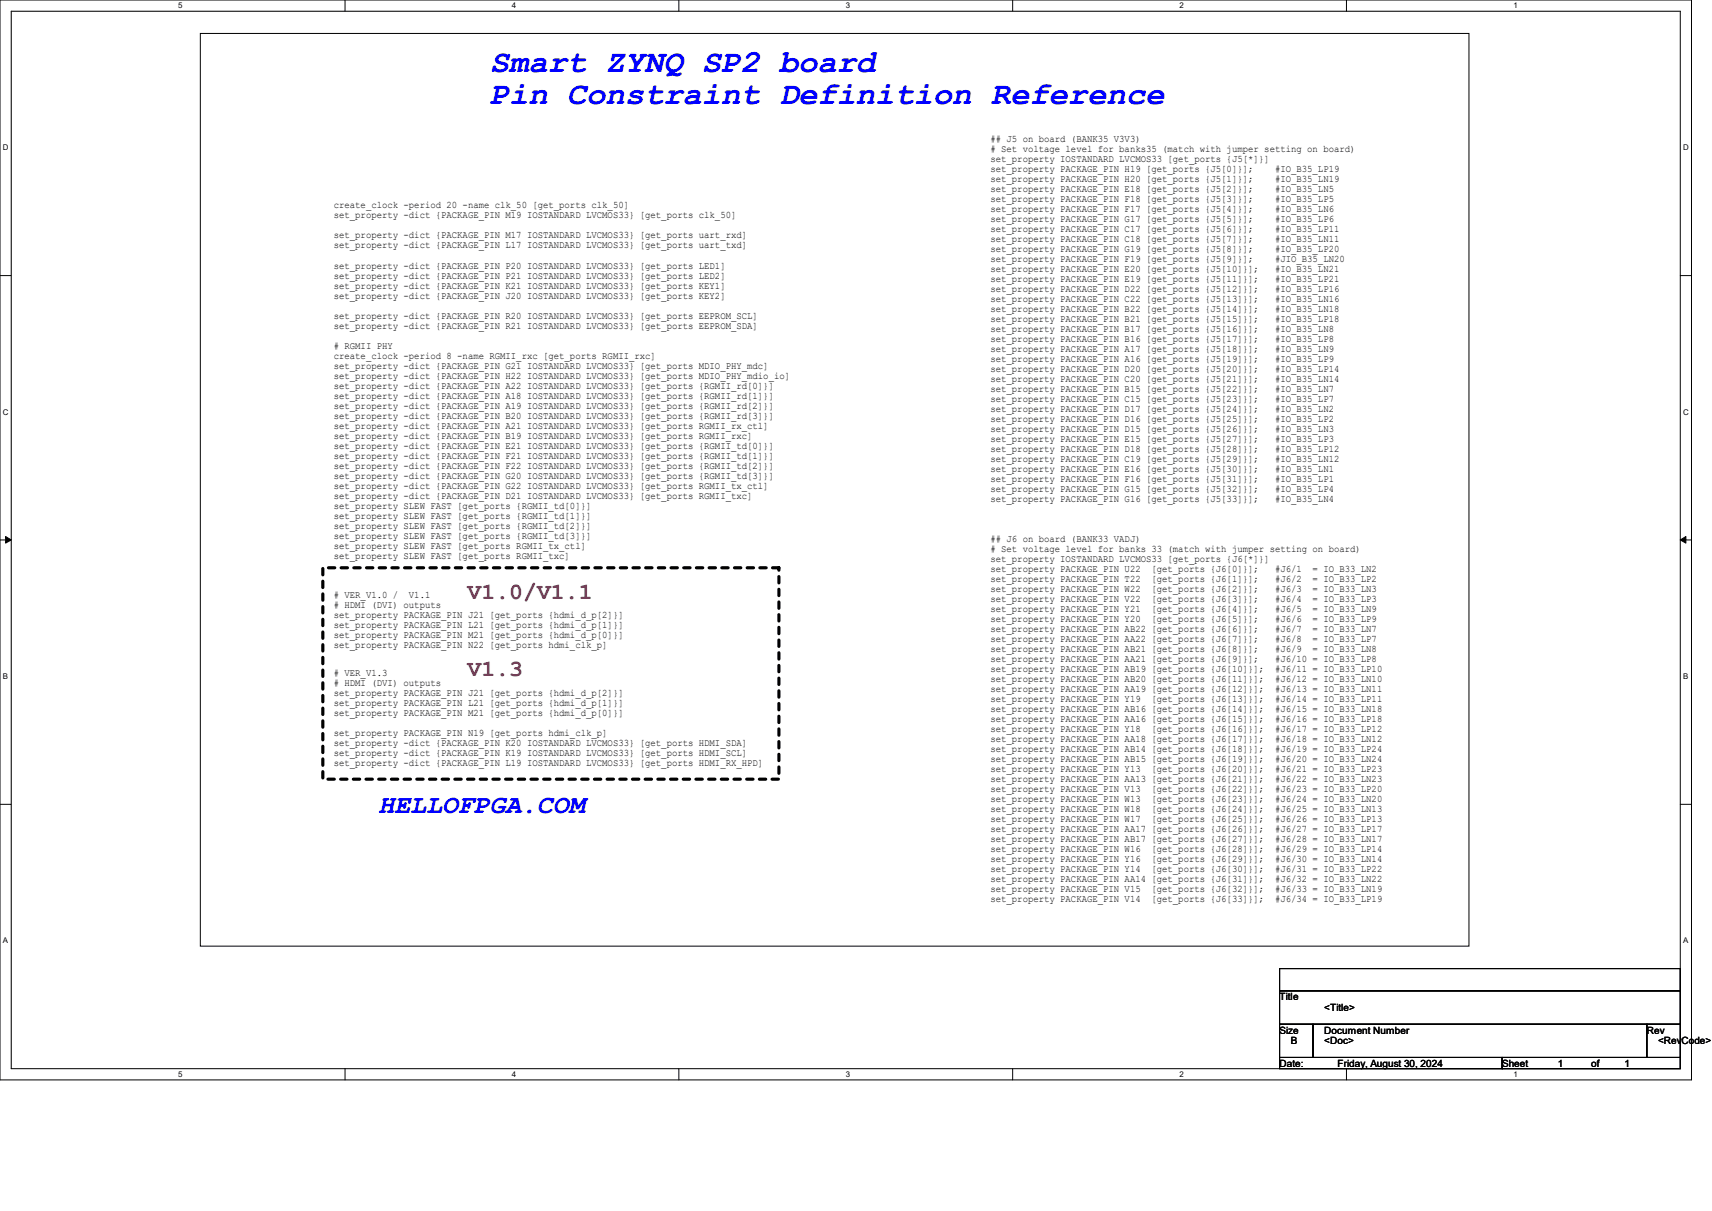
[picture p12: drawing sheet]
<svg xmlns="http://www.w3.org/2000/svg" width="297mm" height="210mm" viewBox="0 0 297 210" stroke-linecap="round" stroke-linejoin="round" font-family="sans-serif">
<defs><g id="words">
<g font-size="5.6" fill="#00f">
<text x="85" y="12.4">Smart ZYNQ SP2 board</text>
<text x="85" y="18">Pin Constraint Definition Reference</text>
</g>
<text font-size="4.6" fill="#00f" x="65.7" y="141">HELLOFPGA.COM</text>
<g font-size="4" fill="#f00">
<text x="81.1" y="103.8">V1.0/V1.1</text>
<text x="81.1" y="117.3">V1.3</text>
</g>
<g font-size="1.7">
<text x="171.8" y="24.6">## J5 on board (BANK35 V3V3)</text>
<text x="171.8" y="26.3"># Set voltage level for banks35 (match with jumper setting on board)</text>
<text x="171.8" y="28.1">set_property IOSTANDARD LVCMOS33 [get_ports {J5[*]}]</text>
<text x="171.8" y="29.8">set_property PACKAGE_PIN H19 [get_ports {J5[0]}];</text>
<text x="221.2" y="29.8">#IO_B35_LP19</text>
<text x="171.8" y="31.5">set_property PACKAGE_PIN H20 [get_ports {J5[1]}];</text>
<text x="171.8" y="33.3">set_property PACKAGE_PIN E18 [get_ports {J5[2]}];</text>
<text x="171.8" y="35">set_property PACKAGE_PIN F18 [get_ports {J5[3]}];</text>
<text x="221.2" y="31.5">#IO_B35_LN19</text>
<text x="221.2" y="33.3">#IO_B35_LN5</text>
<text x="221.2" y="35">#IO_B35_LP5</text>
<text x="57.9" y="36.2">create_clock -period 20 -name clk_50 [get_ports clk_50]</text>
<text x="57.9" y="37.9">set_property -dict {PACKAGE_PIN M19 IOSTANDARD LVCMOS33} [get_ports clk_50]</text>
<text x="57.9" y="41.4">set_property -dict {PACKAGE_PIN M17 IOSTANDARD LVCMOS33} [get_ports uart_rxd]</text>
<text x="171.8" y="36.7">set_property PACKAGE_PIN F17 [get_ports {J5[4]}];</text>
<text x="171.8" y="38.5">set_property PACKAGE_PIN G17 [get_ports {J5[5]}];</text>
<text x="171.8" y="40.2">set_property PACKAGE_PIN C17 [get_ports {J5[6]}];</text>
<text x="171.8" y="42">set_property PACKAGE_PIN C18 [get_ports {J5[7]}];</text>
<text x="221.2" y="36.7">#IO_B35_LN6</text>
<text x="221.2" y="38.5">#IO_B35_LP6</text>
<text x="221.2" y="40.2">#IO_B35_LP11</text>
<text x="221.2" y="42">#IO_B35_LN11</text>
<text x="57.9" y="43.1">set_property -dict {PACKAGE_PIN L17 IOSTANDARD LVCMOS33} [get_ports uart_txd]</text>
<text x="57.9" y="46.6">set_property -dict {PACKAGE_PIN P20 IOSTANDARD LVCMOS33} [get_ports LED1]</text>
<text x="171.8" y="43.7">set_property PACKAGE_PIN G19 [get_ports {J5[8]}];</text>
<text x="171.8" y="45.4">set_property PACKAGE_PIN F19 [get_ports {J5[9]}];</text>
<text x="171.8" y="47.2">set_property PACKAGE_PIN E20 [get_ports {J5[10]}];</text>
<text x="221.2" y="43.7">#IO_B35_LP20</text>
<text x="221.2" y="45.4">#JIO_B35_LN20</text>
<text x="221.2" y="47.2">#IO_B35_LN21</text>
<text x="57.9" y="48.3">set_property -dict {PACKAGE_PIN P21 IOSTANDARD LVCMOS33} [get_ports LED2]</text>
<text x="57.9" y="50">set_property -dict {PACKAGE_PIN K21 IOSTANDARD LVCMOS33} [get_ports KEY1]</text>
<text x="57.9" y="51.8">set_property -dict {PACKAGE_PIN J20 IOSTANDARD LVCMOS33} [get_ports KEY2]</text>
<text x="171.8" y="48.9">set_property PACKAGE_PIN E19 [get_ports {J5[11]}];</text>
<text x="171.8" y="50.6">set_property PACKAGE_PIN D22 [get_ports {J5[12]}];</text>
<text x="171.8" y="52.4">set_property PACKAGE_PIN C22 [get_ports {J5[13]}];</text>
<text x="221.2" y="48.9">#IO_B35_LP21</text>
<text x="221.2" y="50.6">#IO_B35_LP16</text>
<text x="221.2" y="52.4">#IO_B35_LN16</text>
<text x="57.9" y="55.2">set_property -dict {PACKAGE_PIN R20 IOSTANDARD LVCMOS33} [get_ports EEPROM_SCL]</text>
<text x="57.9" y="57">set_property -dict {PACKAGE_PIN R21 IOSTANDARD LVCMOS33} [get_ports EEPROM_SDA]</text>
<text x="171.8" y="54.1">set_property PACKAGE_PIN B22 [get_ports {J5[14]}];</text>
<text x="171.8" y="55.8">set_property PACKAGE_PIN B21 [get_ports {J5[15]}];</text>
<text x="171.8" y="57.6">set_property PACKAGE_PIN B17 [get_ports {J5[16]}];</text>
<text x="171.8" y="59.3">set_property PACKAGE_PIN B16 [get_ports {J5[17]}];</text>
<text x="221.2" y="54.1">#IO_B35_LN18</text>
<text x="221.2" y="55.8">#IO_B35_LP18</text>
<text x="221.2" y="57.6">#IO_B35_LN8</text>
<text x="221.2" y="59.3">#IO_B35_LP8</text>
<text x="57.9" y="60.5"># RGMII PHY</text>
<text x="57.9" y="62.2">create_clock -period 8 -name RGMII_rxc [get_ports RGMII_rxc]</text>
<text x="57.9" y="63.9">set_property -dict {PACKAGE_PIN G21 IOSTANDARD LVCMOS33} [get_ports MDIO_PHY_mdc]</text>
<text x="57.9" y="65.7">set_property -dict {PACKAGE_PIN H22 IOSTANDARD LVCMOS33} [get_ports MDIO_PHY_mdio_io]</text>
<text x="171.8" y="61">set_property PACKAGE_PIN A17 [get_ports {J5[18]}];</text>
<text x="171.8" y="62.8">set_property PACKAGE_PIN A16 [get_ports {J5[19]}];</text>
<text x="171.8" y="64.5">set_property PACKAGE_PIN D20 [get_ports {J5[20]}];</text>
<text x="221.2" y="61">#IO_B35_LN9</text>
<text x="221.2" y="62.8">#IO_B35_LP9</text>
<text x="221.2" y="64.5">#IO_B35_LP14</text>
<text x="57.9" y="67.4">set_property -dict {PACKAGE_PIN A22 IOSTANDARD LVCMOS33} [get_ports {RGMII_rd[0]}]</text>
<text x="57.9" y="69.1">set_property -dict {PACKAGE_PIN A18 IOSTANDARD LVCMOS33} [get_ports {RGMII_rd[1]}]</text>
<text x="57.9" y="70.9">set_property -dict {PACKAGE_PIN A19 IOSTANDARD LVCMOS33} [get_ports {RGMII_rd[2]}]</text>
<text x="171.8" y="66.2">set_property PACKAGE_PIN C20 [get_ports {J5[21]}];</text>
<text x="171.8" y="68">set_property PACKAGE_PIN B15 [get_ports {J5[22]}];</text>
<text x="171.8" y="69.7">set_property PACKAGE_PIN C15 [get_ports {J5[23]}];</text>
<text x="171.8" y="71.5">set_property PACKAGE_PIN D17 [get_ports {J5[24]}];</text>
<text x="221.2" y="66.2">#IO_B35_LN14</text>
<text x="221.2" y="68">#IO_B35_LN7</text>
<text x="221.2" y="69.7">#IO_B35_LP7</text>
<text x="221.2" y="71.5">#IO_B35_LN2</text>
<text x="57.9" y="72.6">set_property -dict {PACKAGE_PIN B20 IOSTANDARD LVCMOS33} [get_ports {RGMII_rd[3]}]</text>
<text x="57.9" y="74.3">set_property -dict {PACKAGE_PIN A21 IOSTANDARD LVCMOS33} [get_ports RGMII_rx_ctl]</text>
<text x="57.9" y="76.1">set_property -dict {PACKAGE_PIN B19 IOSTANDARD LVCMOS33} [get_ports RGMII_rxc]</text>
<text x="57.9" y="77.8">set_property -dict {PACKAGE_PIN E21 IOSTANDARD LVCMOS33} [get_ports {RGMII_td[0]}]</text>
<text x="171.8" y="73.2">set_property PACKAGE_PIN D16 [get_ports {J5[25]}];</text>
<text x="171.8" y="74.9">set_property PACKAGE_PIN D15 [get_ports {J5[26]}];</text>
<text x="171.8" y="76.7">set_property PACKAGE_PIN E15 [get_ports {J5[27]}];</text>
<text x="221.2" y="73.2">#IO_B35_LP2</text>
<text x="221.2" y="74.9">#IO_B35_LN3</text>
<text x="221.2" y="76.7">#IO_B35_LP3</text>
<text x="57.9" y="79.5">set_property -dict {PACKAGE_PIN F21 IOSTANDARD LVCMOS33} [get_ports {RGMII_td[1]}]</text>
<text x="57.9" y="81.3">set_property -dict {PACKAGE_PIN F22 IOSTANDARD LVCMOS33} [get_ports {RGMII_td[2]}]</text>
<text x="57.9" y="83">set_property -dict {PACKAGE_PIN G20 IOSTANDARD LVCMOS33} [get_ports {RGMII_td[3]}]</text>
<text x="171.8" y="78.4">set_property PACKAGE_PIN D18 [get_ports {J5[28]}];</text>
<text x="171.8" y="80.1">set_property PACKAGE_PIN C19 [get_ports {J5[29]}];</text>
<text x="171.8" y="81.9">set_property PACKAGE_PIN E16 [get_ports {J5[30]}];</text>
<text x="171.8" y="83.6">set_property PACKAGE_PIN F16 [get_ports {J5[31]}];</text>
<text x="221.2" y="78.4">#IO_B35_LP12</text>
<text x="221.2" y="80.1">#IO_B35_LN12</text>
<text x="221.2" y="81.9">#IO_B35_LN1</text>
<text x="221.2" y="83.6">#IO_B35_LP1</text>
<text x="57.9" y="84.7">set_property -dict {PACKAGE_PIN G22 IOSTANDARD LVCMOS33} [get_ports RGMII_tx_ctl]</text>
<text x="57.9" y="86.5">set_property -dict {PACKAGE_PIN D21 IOSTANDARD LVCMOS33} [get_ports RGMII_txc]</text>
<text x="57.9" y="88.2">set_property SLEW FAST [get_ports {RGMII_td[0]}]</text>
<text x="57.9" y="90">set_property SLEW FAST [get_ports {RGMII_td[1]}]</text>
<text x="171.8" y="85.3">set_property PACKAGE_PIN G15 [get_ports {J5[32]}];</text>
<text x="171.8" y="87.1">set_property PACKAGE_PIN G16 [get_ports {J5[33]}];</text>
<text x="221.2" y="85.3">#IO_B35_LP4</text>
<text x="221.2" y="87.1">#IO_B35_LN4</text>
<text x="57.9" y="91.7">set_property SLEW FAST [get_ports {RGMII_td[2]}]</text>
<text x="57.9" y="93.4">set_property SLEW FAST [get_ports {RGMII_td[3]}]</text>
<text x="57.9" y="95.2">set_property SLEW FAST [get_ports RGMII_tx_ctl]</text>
<text x="171.8" y="94">## J6 on board (BANK33 VADJ)</text>
<text x="171.8" y="95.8"># Set voltage level for banks 33 (match with jumper setting on board)</text>
<text x="57.9" y="96.9">set_property SLEW FAST [get_ports RGMII_txc]</text>
<text x="171.8" y="97.5">set_property IOSTANDARD LVCMOS33 [get_ports {J6[*]}]</text>
<text x="171.8" y="99.2">set_property PACKAGE_PIN U22</text>
<text x="171.8" y="101">set_property PACKAGE_PIN T22</text>
<text x="199.8" y="99.2">[get_ports {J6[0]}];</text>
<text x="199.8" y="101">[get_ports {J6[1]}];</text>
<text x="221.2" y="99.2">#J6/1</text>
<text x="221.2" y="101">#J6/2</text>
<text x="227.7" y="99.2">= IO_B33_LN2</text>
<text x="227.7" y="101">= IO_B33_LP2</text>
<text x="57.9" y="103.7"># VER_V1.0 /</text>
<text x="57.9" y="105.4"># HDMI (DVI) outputs</text>
<text x="57.9" y="107.2">set_property PACKAGE_PIN J21 [get_ports {hdmi_d_p[2]}]</text>
<text x="70.9" y="103.7">V1.1</text>
<text x="171.8" y="102.7">set_property PACKAGE_PIN W22</text>
<text x="171.8" y="104.4">set_property PACKAGE_PIN V22</text>
<text x="171.8" y="106.2">set_property PACKAGE_PIN Y21</text>
<text x="171.8" y="107.9">set_property PACKAGE_PIN Y20</text>
<text x="199.8" y="102.7">[get_ports {J6[2]}];</text>
<text x="199.8" y="104.4">[get_ports {J6[3]}];</text>
<text x="199.8" y="106.2">[get_ports {J6[4]}];</text>
<text x="199.8" y="107.9">[get_ports {J6[5]}];</text>
<text x="221.2" y="102.7">#J6/3</text>
<text x="221.2" y="104.4">#J6/4</text>
<text x="221.2" y="106.2">#J6/5</text>
<text x="221.2" y="107.9">#J6/6</text>
<text x="227.7" y="102.7">= IO_B33_LN3</text>
<text x="227.7" y="104.4">= IO_B33_LP3</text>
<text x="227.7" y="106.2">= IO_B33_LN9</text>
<text x="227.7" y="107.9">= IO_B33_LP9</text>
<text x="57.9" y="108.9">set_property PACKAGE_PIN L21 [get_ports {hdmi_d_p[1]}]</text>
<text x="57.9" y="110.7">set_property PACKAGE_PIN M21 [get_ports {hdmi_d_p[0]}]</text>
<text x="57.9" y="112.4">set_property PACKAGE_PIN N22 [get_ports hdmi_clk_p]</text>
<text x="171.8" y="109.6">set_property PACKAGE_PIN AB22 [get_ports {J6[6]}];</text>
<text x="171.8" y="111.4">set_property PACKAGE_PIN AA22 [get_ports {J6[7]}];</text>
<text x="171.8" y="113.1">set_property PACKAGE_PIN AB21 [get_ports {J6[8]}];</text>
<text x="221.2" y="109.6">#J6/7</text>
<text x="221.2" y="111.4">#J6/8</text>
<text x="221.2" y="113.1">#J6/9</text>
<text x="227.7" y="109.6">= IO_B33_LN7</text>
<text x="227.7" y="111.4">= IO_B33_LP7</text>
<text x="227.7" y="113.1">= IO_B33_LN8</text>
<text x="57.9" y="117.2"># VER_V1.3</text>
<text x="57.9" y="119"># HDMI (DVI) outputs</text>
<text x="171.8" y="114.8">set_property PACKAGE_PIN AA21 [get_ports {J6[9]}];</text>
<text x="171.8" y="116.6">set_property PACKAGE_PIN AB19 [get_ports {J6[10]}];</text>
<text x="171.8" y="118.3">set_property PACKAGE_PIN AB20 [get_ports {J6[11]}];</text>
<text x="221.2" y="114.8">#J6/10 = IO_B33_LP8</text>
<text x="221.2" y="116.6">#J6/11 = IO_B33_LP10</text>
<text x="221.2" y="118.3">#J6/12 = IO_B33_LN10</text>
<text x="57.9" y="120.7">set_property PACKAGE_PIN J21 [get_ports {hdmi_d_p[2]}]</text>
<text x="57.9" y="122.4">set_property PACKAGE_PIN L21 [get_ports {hdmi_d_p[1]}]</text>
<text x="57.9" y="124.2">set_property PACKAGE_PIN M21 [get_ports {hdmi_d_p[0]}]</text>
<text x="171.8" y="120.1">set_property PACKAGE_PIN AA19 [get_ports {J6[12]}];</text>
<text x="171.8" y="121.8">set_property PACKAGE_PIN Y19</text>
<text x="171.8" y="123.5">set_property PACKAGE_PIN AB16 [get_ports {J6[14]}];</text>
<text x="171.8" y="125.3">set_property PACKAGE_PIN AA16 [get_ports {J6[15]}];</text>
<text x="199.8" y="121.8">[get_ports {J6[13]}];</text>
<text x="221.2" y="120.1">#J6/13 = IO_B33_LN11</text>
<text x="221.2" y="121.8">#J6/14 = IO_B33_LP11</text>
<text x="221.2" y="123.5">#J6/15 = IO_B33_LN18</text>
<text x="221.2" y="125.3">#J6/16 = IO_B33_LP18</text>
<text x="57.9" y="127.6">set_property PACKAGE_PIN N19 [get_ports hdmi_clk_p]</text>
<text x="57.9" y="129.4">set_property -dict {PACKAGE_PIN K20 IOSTANDARD LVCMOS33} [get_ports HDMI_SDA]</text>
<text x="57.9" y="131.1">set_property -dict {PACKAGE_PIN K19 IOSTANDARD LVCMOS33} [get_ports HDMI_SCL]</text>
<text x="171.8" y="127">set_property PACKAGE_PIN Y18</text>
<text x="171.8" y="128.7">set_property PACKAGE_PIN AA18 [get_ports {J6[17]}];</text>
<text x="171.8" y="130.5">set_property PACKAGE_PIN AB14 [get_ports {J6[18]}];</text>
<text x="199.8" y="127">[get_ports {J6[16]}];</text>
<text x="221.2" y="127">#J6/17 = IO_B33_LP12</text>
<text x="221.2" y="128.7">#J6/18 = IO_B33_LN12</text>
<text x="221.2" y="130.5">#J6/19 = IO_B33_LP24</text>
<text x="57.9" y="132.8">set_property -dict {PACKAGE_PIN L19 IOSTANDARD LVCMOS33} [get_ports HDMI_RX_HPD]</text>
<text x="171.8" y="132.2">set_property PACKAGE_PIN AB15 [get_ports {J6[19]}];</text>
<text x="171.8" y="133.9">set_property PACKAGE_PIN Y13</text>
<text x="171.8" y="135.7">set_property PACKAGE_PIN AA13 [get_ports {J6[21]}];</text>
<text x="171.8" y="137.4">set_property PACKAGE_PIN V13</text>
<text x="199.8" y="133.9">[get_ports {J6[20]}];</text>
<text x="199.8" y="137.4">[get_ports {J6[22]}];</text>
<text x="221.2" y="132.2">#J6/20 = IO_B33_LN24</text>
<text x="221.2" y="133.9">#J6/21 = IO_B33_LP23</text>
<text x="221.2" y="135.7">#J6/22 = IO_B33_LN23</text>
<text x="221.2" y="137.4">#J6/23 = IO_B33_LP20</text>
<text x="171.8" y="139.1">set_property PACKAGE_PIN W13</text>
<text x="171.8" y="140.9">set_property PACKAGE_PIN W18</text>
<text x="171.8" y="142.6">set_property PACKAGE_PIN W17</text>
<text x="199.8" y="139.1">[get_ports {J6[23]}];</text>
<text x="199.8" y="140.9">[get_ports {J6[24]}];</text>
<text x="199.8" y="142.6">[get_ports {J6[25]}];</text>
<text x="221.2" y="139.1">#J6/24 = IO_B33_LN20</text>
<text x="221.2" y="140.9">#J6/25 = IO_B33_LN13</text>
<text x="221.2" y="142.6">#J6/26 = IO_B33_LP13</text>
<text x="171.8" y="144.4">set_property PACKAGE_PIN AA17 [get_ports {J6[26]}];</text>
<text x="171.8" y="146.1">set_property PACKAGE_PIN AB17 [get_ports {J6[27]}];</text>
<text x="171.8" y="147.8">set_property PACKAGE_PIN W16</text>
<text x="171.8" y="149.6">set_property PACKAGE_PIN Y16</text>
<text x="199.8" y="147.8">[get_ports {J6[28]}];</text>
<text x="199.8" y="149.6">[get_ports {J6[29]}];</text>
<text x="221.2" y="144.4">#J6/27 = IO_B33_LP17</text>
<text x="221.2" y="146.1">#J6/28 = IO_B33_LN17</text>
<text x="221.2" y="147.8">#J6/29 = IO_B33_LP14</text>
<text x="221.2" y="149.6">#J6/30 = IO_B33_LN14</text>
<text x="171.8" y="151.3">set_property PACKAGE_PIN Y14</text>
<text x="171.8" y="153">set_property PACKAGE_PIN AA14 [get_ports {J6[31]}];</text>
<text x="171.8" y="154.8">set_property PACKAGE_PIN V15</text>
<text x="199.8" y="151.3">[get_ports {J6[30]}];</text>
<text x="199.8" y="154.8">[get_ports {J6[32]}];</text>
<text x="221.2" y="151.3">#J6/31 = IO_B33_LP22</text>
<text x="221.2" y="153">#J6/32 = IO_B33_LN22</text>
<text x="221.2" y="154.8">#J6/33 = IO_B33_LN19</text>
<text x="171.8" y="156.5">set_property PACKAGE_PIN V14</text>
<text x="199.8" y="156.5">[get_ports {J6[33]}];</text>
<text x="221.2" y="156.5">#J6/34 = IO_B33_LP19</text>
<text x="222" y="173.4">Title</text>
<text x="222" y="179.2">Size</text>
<text x="229.7" y="175.3">&lt;Title&gt;</text>
<text x="229.7" y="179.2">Document Number</text>
<text x="285.7" y="179.2">Rev</text>
<text x="222" y="185">Date:</text>
<text x="223.9" y="181.1">B</text>
<text x="229.7" y="181.1">&lt;Doc&gt;</text>
<text x="232.1" y="185">Friday, August 30, 2024</text>
<text x="260.6" y="185">Sheet</text>
<text x="270.2" y="185">1</text>
<text x="276" y="185">of</text>
<text x="281.8" y="185">1</text>
<text x="287.7" y="181.1">&lt;RevCode&gt;</text>
</g>
<g font-size="1.4">
<text x="30.9" y="1.4">5</text>
<text x="88.8" y="1.4">4</text>
<text x="146.7" y="1.4">3</text>
<text x="204.6" y="1.4">2</text>
<text x="262.6" y="1.4">1</text>
<text x=".5" y="26.1">D</text>
<text x="292" y="26.1">D</text>
<text x=".5" y="71.9">C</text>
<text x="292" y="71.9">C</text>
<text x=".5" y="117.8">B</text>
<text x="292" y="117.8">B</text>
<text x=".5" y="163.6">A</text>
<text x="292" y="163.6">A</text>
<text x="30.9" y="186.8">5</text>
<text x="88.8" y="186.8">4</text>
<text x="146.7" y="186.8">3</text>
<text x="204.6" y="186.8">2</text>
<text x="262.6" y="186.8">1</text>
</g>
</g></defs>
<path d="M0 0h293.5v187.3h-293.5zM1.9 1.9h289.6v183.4h-289.6z" fill="none" stroke="#000" stroke-width=".17"/>
<g fill="#fff">
<path d="M30.9 .2h.8v1.5h-.8z"/>
<path d="M30.9 185.5h.8v1.6h-.8z"/>
</g>
<path d="M59.9 0v1.9M59.9 185.3v2" fill="none" stroke="#000" stroke-width=".17"/>
<g fill="#fff">
<path d="M88.8 .2h.8v1.5h-.8z"/>
<path d="M88.8 185.5h.8v1.6h-.8z"/>
</g>
<path d="M117.8 0v1.9M117.8 185.3v2" fill="none" stroke="#000" stroke-width=".17"/>
<g fill="#fff">
<path d="M146.7 .2h.8v1.5h-.8z"/>
<path d="M146.7 185.5h.8v1.6h-.8z"/>
</g>
<path d="M175.7 0v1.9M175.7 185.3v2" fill="none" stroke="#000" stroke-width=".17"/>
<g fill="#fff">
<path d="M204.6 .2h.8v1.5h-.8z"/>
<path d="M204.6 185.5h.8v1.6h-.8z"/>
</g>
<path d="M233.6 0v1.9M233.6 185.3v2" fill="none" stroke="#000" stroke-width=".17"/>
<g fill="#fff">
<path d="M262.6 .2h.7v1.5h-.7z"/>
<path d="M262.6 185.5h.7v1.6h-.7z"/>
<path d="M.5 24.8h1v1.6h-1z"/>
<path d="M292 24.8h1v1.6h-1z"/>
<path d="M.5 70.7h1v1.5h-1z"/>
<path d="M292 70.7h1v1.5h-1z"/>
</g>
<path d="M0 47.8h1.9M291.5 47.8h2" fill="none" stroke="#000" stroke-width=".17"/>
<g fill="#fff">
<path d="M.5 116.5h.9v1.6h-.9z"/>
<path d="M292 116.5h.9v1.6h-.9z"/>
</g>
<path d="M0 93.6h1.9M291.5 93.6h2" fill="none" stroke="#000" stroke-width=".17"/>
<path d="M1 93l.9 .6-.9 .6zM291.5 93.6l1-.6v1.2z" fill="#000" stroke="#000" stroke-width=".17"/>
<g fill="#fff">
<path d="M.5 162.4h.9v1.5h-.9z"/>
<path d="M292 162.4h.9v1.5h-.9z"/>
</g>
<path d="M34.8 5.8h220v158.3h-220zM0 139.5h1.9M291.5 139.5h2M222 168h69.5v3.8h-69.5zM222 171.8h69.5v5.8h-69.5zM222 177.6h5.8v5.8h-5.8zM227.8 177.6h57.9v5.8h-57.9zM285.7 177.6h5.8v5.8h-5.8zM222 183.4h38.6v1.9h-38.6zM260.6 183.4h30.9v1.9h-30.9z" fill="none" stroke="#000" stroke-width=".17"/>
<path d="M56 98.5h79.1v36.6h-79.1z" fill="none" stroke="#000" stroke-width=".55" stroke-dasharray="1.1 1.1"/>
<use href="#words"/>
</svg>
